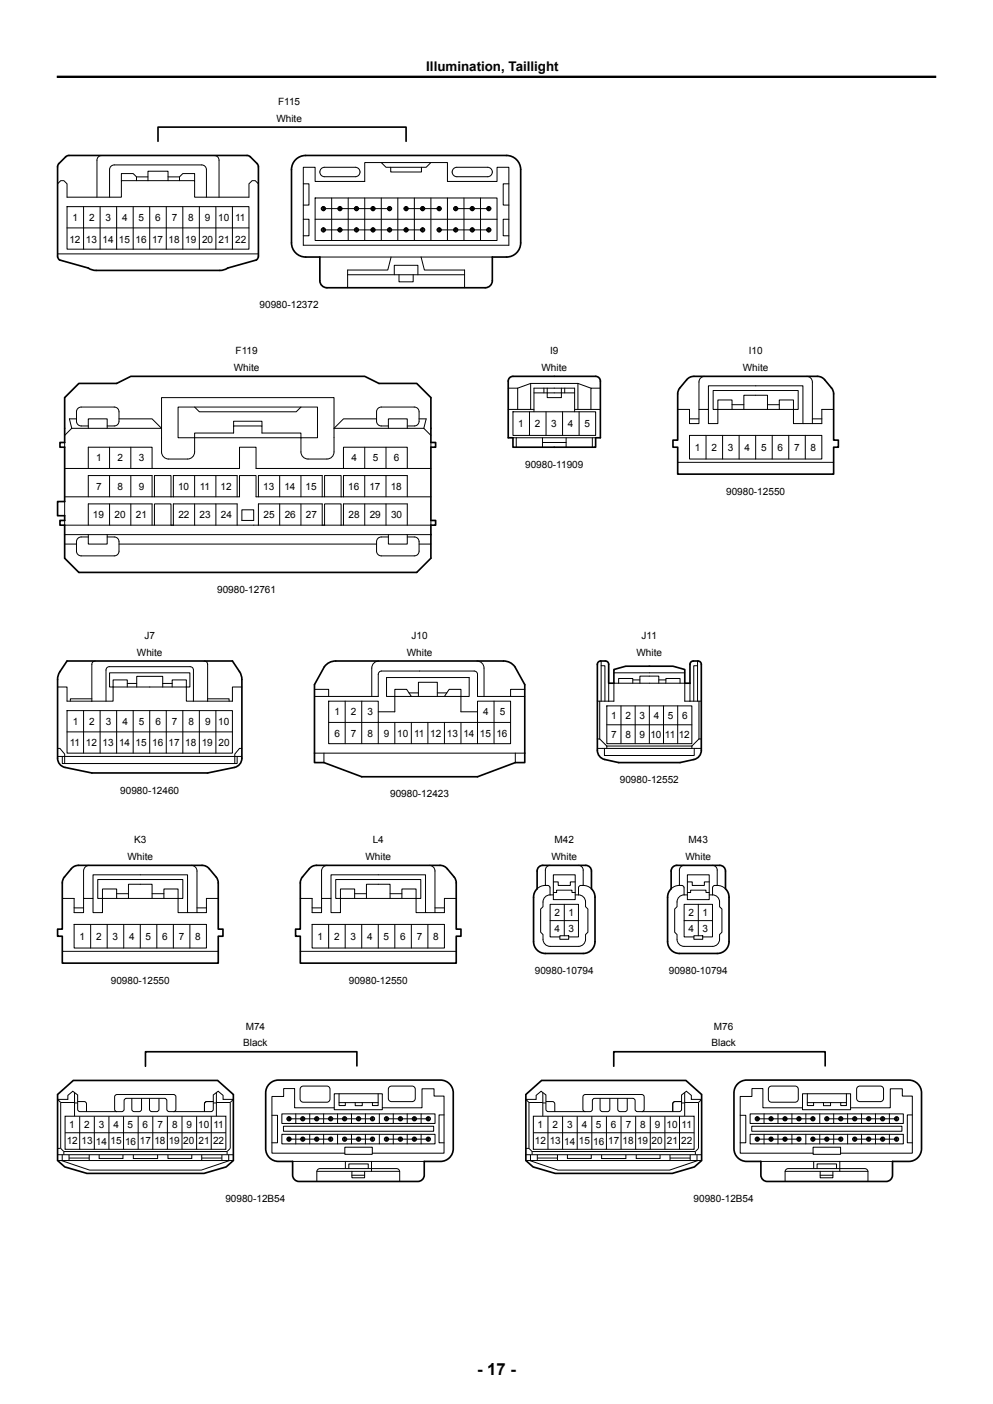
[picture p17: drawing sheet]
<svg xmlns="http://www.w3.org/2000/svg" width="210mm" height="297mm" viewBox="0 0 210 297" stroke-linecap="round" stroke-linejoin="round" font-family="sans-serif">
<defs><g id="words">
<text font-size="3.5" x="100.9" y="290.9">- 17 -</text>
<text font-size="2.8" x="90.1" y="15.1">Illumination, Taillight</text>
<g font-size="2.1">
<text x="58.8" y="22.2">F115</text>
<text x="58.4" y="25.7">White</text>
<text x="15.3" y="46.8">1</text>
<text x="18.8" y="46.8">2</text>
<text x="22.3" y="46.8">3</text>
<text x="25.8" y="46.8">4</text>
<text x="29.3" y="46.8">5</text>
<text x="32.8" y="46.8">6</text>
<text x="36.3" y="46.8">7</text>
<text x="39.8" y="46.8">8</text>
<text x="43.3" y="46.8">9</text>
<text x="46.2" y="46.8">10</text>
<text x="49.7" y="46.8">11</text>
<text x="14.7" y="51.3">12</text>
<text x="18.2" y="51.3">13</text>
<text x="21.7" y="51.3">14</text>
<text x="25.2" y="51.3">15</text>
<text x="28.7" y="51.3">16</text>
<text x="32.2" y="51.3">17</text>
<text x="35.7" y="51.3">18</text>
<text x="39.2" y="51.3">19</text>
<text x="42.7" y="51.3">20</text>
<text x="46.2" y="51.3">21</text>
<text x="49.7" y="51.3">22</text>
<text x="54.9" y="65.2">90980-12372</text>
<text x="49.8" y="74.9">F119</text>
<text x="116.3" y="74.9">I9</text>
<text x="158.3" y="74.9">I10</text>
<text x="49.4" y="78.5">White</text>
<text x="114.5" y="78.5">White</text>
<text x="157.1" y="78.5">White</text>
<text x="109.6" y="90.4">1</text>
<text x="113.1" y="90.4">2</text>
<text x="116.6" y="90.4">3</text>
<text x="120.1" y="90.4">4</text>
<text x="123.6" y="90.4">5</text>
<text x="147" y="95.4">1</text>
<text x="150.5" y="95.4">2</text>
<text x="154" y="95.4">3</text>
<text x="157.4" y="95.4">4</text>
<text x="160.9" y="95.4">5</text>
<text x="164.4" y="95.4">6</text>
<text x="167.9" y="95.4">7</text>
<text x="171.4" y="95.4">8</text>
<text x="20.4" y="97.6">1</text>
<text x="24.8" y="97.6">2</text>
<text x="29.3" y="97.6">3</text>
<text x="74.3" y="97.6">4</text>
<text x="78.8" y="97.6">5</text>
<text x="83.3" y="97.6">6</text>
<text x="111.1" y="99">90980-11909</text>
<text x="20.4" y="103.6">7</text>
<text x="24.8" y="103.6">8</text>
<text x="29.3" y="103.6">9</text>
<text x="37.7" y="103.6">10</text>
<text x="42.2" y="103.6">11</text>
<text x="46.6" y="103.6">12</text>
<text x="55.6" y="103.6">13</text>
<text x="60.1" y="103.6">14</text>
<text x="64.6" y="103.6">15</text>
<text x="73.6" y="103.6">16</text>
<text x="78.1" y="103.6">17</text>
<text x="82.6" y="103.6">18</text>
<text x="153.6" y="104.7">90980-12550</text>
<text x="19.7" y="109.6">19</text>
<text x="24.2" y="109.6">20</text>
<text x="28.7" y="109.6">21</text>
<text x="37.7" y="109.6">22</text>
<text x="42.2" y="109.6">23</text>
<text x="46.7" y="109.6">24</text>
<text x="55.7" y="109.6">25</text>
<text x="60.2" y="109.6">26</text>
<text x="64.7" y="109.6">27</text>
<text x="73.7" y="109.6">28</text>
<text x="78.2" y="109.6">29</text>
<text x="82.7" y="109.6">30</text>
<text x="45.9" y="125.5">90980-12761</text>
<text x="30.5" y="135.1">J7</text>
<text x="87" y="135.1">J10</text>
<text x="135.7" y="135.1">J11</text>
<text x="29" y="138.7">White</text>
<text x="86" y="138.7">White</text>
<text x="134.6" y="138.7">White</text>
<text x="15.4" y="153.4">1</text>
<text x="18.9" y="153.4">2</text>
<text x="22.4" y="153.4">3</text>
<text x="25.9" y="153.4">4</text>
<text x="29.4" y="153.4">5</text>
<text x="32.9" y="153.4">6</text>
<text x="36.4" y="153.4">7</text>
<text x="39.9" y="153.4">8</text>
<text x="43.4" y="153.4">9</text>
<text x="46.2" y="153.4">10</text>
<text x="70.7" y="151.3">1</text>
<text x="70.7" y="155.8">6</text>
<text x="74.2" y="151.3">2</text>
<text x="74.2" y="155.8">7</text>
<text x="77.7" y="151.3">3</text>
<text x="77.7" y="155.8">8</text>
<text x="81.2" y="155.8">9</text>
<text x="84" y="155.8">10</text>
<text x="87.6" y="155.8">11</text>
<text x="91" y="155.8">12</text>
<text x="94.5" y="155.8">13</text>
<text x="98" y="155.8">14</text>
<text x="101.5" y="155.8">15</text>
<text x="102.2" y="151.3">4</text>
<text x="105" y="155.8">16</text>
<text x="105.7" y="151.3">5</text>
<text x="129.2" y="152.1">1</text>
<text x="132.2" y="152.1">2</text>
<text x="135.2" y="152.1">3</text>
<text x="138.2" y="152.1">4</text>
<text x="141.2" y="152.1">5</text>
<text x="144.2" y="152.1">6</text>
<text x="14.8" y="157.9">11</text>
<text x="18.2" y="157.9">12</text>
<text x="21.7" y="157.9">13</text>
<text x="25.2" y="157.9">14</text>
<text x="28.7" y="157.9">15</text>
<text x="32.2" y="157.9">16</text>
<text x="35.7" y="157.9">17</text>
<text x="39.2" y="157.9">18</text>
<text x="42.7" y="157.9">19</text>
<text x="46.2" y="157.9">20</text>
<text x="129.2" y="156.1">7</text>
<text x="132.2" y="156.1">8</text>
<text x="135.2" y="156.1">9</text>
<text x="137.5" y="156.1">10</text>
<text x="140.6" y="156.1">11</text>
<text x="143.5" y="156.1">12</text>
<text x="25.4" y="167.9">90980-12460</text>
<text x="131.1" y="165.7">90980-12552</text>
<text x="82.5" y="168.7">90980-12423</text>
<text x="28.4" y="178.4">K3</text>
<text x="78.8" y="178.4">L4</text>
<text x="117.3" y="178.4">M42</text>
<text x="145.6" y="178.4">M43</text>
<text x="27" y="181.9">White</text>
<text x="77.3" y="181.9">White</text>
<text x="116.6" y="181.9">White</text>
<text x="145" y="181.9">White</text>
<text x="117.2" y="193.7">2</text>
<text x="117.2" y="197.2">4</text>
<text x="120.2" y="193.7">1</text>
<text x="120.2" y="197.2">3</text>
<text x="145.6" y="193.7">2</text>
<text x="145.6" y="197.2">4</text>
<text x="148.6" y="193.7">1</text>
<text x="148.6" y="197.2">3</text>
<text x="16.8" y="198.8">1</text>
<text x="20.3" y="198.8">2</text>
<text x="23.8" y="198.8">3</text>
<text x="27.3" y="198.8">4</text>
<text x="30.8" y="198.8">5</text>
<text x="34.3" y="198.8">6</text>
<text x="37.8" y="198.8">7</text>
<text x="41.3" y="198.8">8</text>
<text x="67.1" y="198.8">1</text>
<text x="70.6" y="198.8">2</text>
<text x="74.1" y="198.8">3</text>
<text x="77.6" y="198.8">4</text>
<text x="81.1" y="198.8">5</text>
<text x="84.6" y="198.8">6</text>
<text x="88.1" y="198.8">7</text>
<text x="91.6" y="198.8">8</text>
<text x="23.4" y="208.1">90980-12550</text>
<text x="73.8" y="208.1">90980-12550</text>
<text x="113.1" y="206.1">90980-10794</text>
<text x="141.4" y="206.1">90980-10794</text>
<text x="51.4" y="221.3">Black</text>
<text x="52" y="217.8">M74</text>
<text x="150.5" y="221.3">Black</text>
<text x="151" y="217.8">M76</text>
<text x="14.6" y="238.7">1</text>
<text x="17.8" y="238.6">2</text>
<text x="20.9" y="238.7">3</text>
<text x="24" y="238.6">4</text>
<text x="27" y="238.6">5</text>
<text x="30.1" y="238.6">6</text>
<text x="33.3" y="238.7">7</text>
<text x="36.4" y="238.6">8</text>
<text x="39.4" y="238.6">9</text>
<text x="41.9" y="238.7">10</text>
<text x="45.1" y="238.6">11</text>
<text x="113.7" y="238.7">1</text>
<text x="116.8" y="238.6">2</text>
<text x="119.9" y="238.7">3</text>
<text x="123" y="238.6">4</text>
<text x="126" y="238.6">5</text>
<text x="129.2" y="238.6">6</text>
<text x="132.3" y="238.7">7</text>
<text x="135.4" y="238.6">8</text>
<text x="138.5" y="238.6">9</text>
<text x="141" y="238.7">10</text>
<text x="144.2" y="238.6">11</text>
<text x="14.1" y="242.1">12</text>
<text x="17.2" y="242">13</text>
<text x="20.3" y="242.1">14</text>
<text x="23.4" y="242.1">15</text>
<text x="26.4" y="242.1">16</text>
<text x="29.6" y="242.1">17</text>
<text x="32.6" y="242.1">18</text>
<text x="35.7" y="242.1">19</text>
<text x="38.7" y="242.1">20</text>
<text x="42" y="242.1">21</text>
<text x="45.1" y="242">22</text>
<text x="113.1" y="242.1">12</text>
<text x="116.3" y="242">13</text>
<text x="119.3" y="242.1">14</text>
<text x="122.4" y="242.1">15</text>
<text x="125.5" y="242.1">16</text>
<text x="128.6" y="242.1">17</text>
<text x="131.7" y="242.1">18</text>
<text x="134.7" y="242.1">19</text>
<text x="137.8" y="242.1">20</text>
<text x="141" y="242.1">21</text>
<text x="144.1" y="242">22</text>
<text x="47.7" y="254.3">90980-12B54</text>
<text x="146.7" y="254.3">90980-12B54</text>
</g>
</g></defs>
<g fill="none" stroke="#000" stroke-width=".21">
<path d="M12.2 38.9l.6-.7h.7l.7 .7v2.8h11.5v-3.5h15.5v3.5h11.5v-2.8l.6-.7h.7l.6 .7M21.5 32.9a1 1 0 0 0-1 1v7.8M28.9 38.2v-.8l-.7-.7h-2.5v1.5M28.9 37.4h2.4M31.3 38.2v-2h4.2v2M35.5 37.4h2.5M38 38.2v-.8l.7-.7h2.5v1.5M45.3 32.9a1 1 0 0 1 1 1v7.8M64.1 35.4h2.5v3h10.5v-4h17.5v4h10.5v-3h2.5v16.5h-43.5zM64.1 38.9h1.2v4.5h-1.2M67.9 35.7l.7-.3h6.5a1 1 0 0 1 1 1 1 1 0 0 1-1 1h-6.5a1 1 0 0 1-.9-.6 1 1 0 0 1 .2-1.1zM80.6 34.4l1 1h8.5l1-1"/>
<path d="M82.6 35.4v1h6.5v-1M95.9 35.7l.7-.3h6.5a1 1 0 0 1 1 1 1 1 0 0 1-1 1h-6.5a1 1 0 0 1-.9-.6 1 1 0 0 1 .2-1.1zM107.6 38.9h-1.2v4.5h1.2M12.2 53.7h42.4M14.2 43.7h38.5v9h-38.5zM14.2 48.2h38.5M17.7 43.7v9M21.2 43.7v9M23.2 41.7v-5.8a1 1 0 0 1 1-1h18.5a1 1 0 0 1 1 1v5.8M24.7 43.7v9M28.2 43.7v9M31.7 43.7v9"/>
<path d="M35.2 43.7v9M38.7 43.7v9M42.2 43.7v9M45.7 43.7v9M49.2 43.7v9M64.1 46.4h1.2v3.5h-1.2M66.6 41.9h38.5v9h-38.5zM66.6 46.4h38.5M67.6 54.4h36.5M68.3 44.4v-.6h.2v.6M68.3 48.9v-.6h.2v.6M68.4 44.1h14"/>
<path d="M68.4 48.6h21M70.1 41.9v9M71.8 44.4v-.6h.2v.6M71.8 48.9v-.6h.2v.6M73.5 58.1h24.7M73.6 41.9v9M75.3 44.4v-.6h.2v.6M75.3 48.9v-.6h.2v.6M77.1 41.9v9M78.8 44.4v-.6h.2v.6M78.8 48.9v-.6h.2v.6M80.6 41.9v9"/>
<path d="M82.3 44.4v-.6h.2v.6M82.3 48.9v-.6h.2v.6M82.7 54.4l-.7 2.7h-8.5v3.8M83.4 58.1v-2h5v2M84.1 41.9v9M84.4 58.1v1.5h3v-1.5M85.8 44.4v-.6h.2v.6M85.8 48.9v-.6h.2v.6M85.9 44.1h7M87.6 41.9v9M89.1 54.4l.7 2.7h8.4v3.8M89.3 44.4v-.6h.2v.6"/>
<path d="M89.3 48.9v-.6h.2v.6M91.1 41.9v9M92.8 44.4v-.6h.2v.6M92.8 48.9v-.6h.2v.6M92.9 48.6h10.5M94.6 41.9v9M96.3 44.4v-.6h.2v.6M96.3 48.9v-.6h.2v.6M96.4 44.1h7M98.1 41.9v9M99.8 44.4v-.6h.2v.6M99.8 48.9v-.6h.2v.6"/>
<path d="M100.3 48.6a.45 .45 0 0 1-.6 .4 .45 .45 0 0 1-.2-.7 .45 .45 0 0 1 .8 .1v.2M100.3 44.1a.45 .45 0 0 0-.6-.4 .45 .45 0 0 0-.2 .7 .45 .45 0 0 0 .8 0v-.3M101.6 41.9v9M103.3 44.4v-.6h.2v.6M103.3 48.9v-.6h.2v.6M107.6 46.4h-1.2v3.5h1.2M149 79.6a1.2 1.2 0 0 0-1.2 1.2M170.6 79.6a1.2 1.2 0 0 1 1.2 1.2v8.8M13.7 99.1h18.5M13.7 93.6v1M15.2 90.6l-1.5 1.5M16.2 88.6h-1.5l.5 2"/>
<path d="M18.7 90.1h-1.5a1 1 0 0 1-1-1v-2a1 1 0 0 1 1-1h7a1 1 0 0 1 1 1v2a1 1 0 0 1-1 1h-1.5M18.7 99.1v-4.5h13.5v4.5h18.5v-4.5h3.4v4.5h37M18.7 90.6v-2h4v2M23.2 94.6v4.5M25.2 88.6h7l2 2h-19M27.7 94.6v4.5M41.2 92.6v3a1.5 1.5 0 0 1-1.5 1.5h-4a1.5 1.5 0 0 1-1.5-1.5v-11.5h36.4v11.5a1.5 1.5 0 0 1-1.5 1.5h-4a1.5 1.5 0 0 1-1.5-1.5v-3M41.2 86.1l1 1h20.4l1-1M41.2 92.6h-3.5v-6.5h29.4v6.5h-3.5M41.2 92.6v-1h8.2v-1.5h6v1.5h8.2v1M41.2 92.6h22.4M49.4 90.1v-1h6v1"/>
<path d="M72.6 99.1v-4.5h13.5v4.5M77.1 94.6v4.5M79.6 88.6h-7l-2 2h19M81.6 94.6v4.5M82.1 90.6v-2h4v2M82.1 90.1h-1.5a1 1 0 0 1-1-1v-2a1 1 0 0 1 1-1h7a1 1 0 0 1 1 1v2a1 1 0 0 1-1 1h-1.5M88.6 88.6h1.5l-.5 2M89.6 90.6l1.5 1.5M91.1 93.6v1M107.5 82.1h2v4.5M107.5 86.6h5.4M108.5 87.1h17.5v5h-17.5z"/>
<path d="M108.5 92.6h17.5M109.2 92.6v2M112 87.1v5M112.2 81.1v5.5M112.2 81.1h10M112.2 81.1l-2.7 1M112.9 87.1v-5h8.6v5M112.9 83.1h8.6M114.7 93.6h5M114.7 92.6v2M115 82.1v1M115.5 87.1v5"/>
<path d="M115.7 82.1v2h3v-2M119 87.1v5M119.4 82.1v1M119.7 92.6v2M121.5 86.6h5.5M122.2 81.1v5.5M122.2 81.1l2.8 1M122.5 87.1v5M125.3 92.6v2M127 82.1h-2v4.5M143.3 97.8h33M145.8 92.1h28v5h-28z"/>
<path d="M145.8 88.6h2M147.8 80.8v5.8M149.3 92.1v5M149.8 86.6v-5h20v8M151.8 86.6h-1v-4h18v4h-1M151.8 86.6v-2h3v2M151.8 86.6h16M151.8 86.6v3h-2v-3h-2v3h-2v-3h-2.5M152.8 92.1v5M154.8 85.6h2.5M156.3 92.1v5M157.3 86.6v-3h5v3"/>
<path d="M159.8 92.1v5M162.3 85.6h2.5M163.3 92.1v5M164.8 86.6v-2h3v2M166.8 92.1v5M167.8 86.6v3h6v-3h2.5M170.3 92.1v5M171.8 88.6h2M13.7 105.1h37v-4.5h3.4v4.5h37M13.7 110.1v1h77.4v-1M13.7 113.1h77.4M13.7 115.1h2.5"/>
<path d="M13.7 106.1v3M18.7 113.6h-1.5a1 1 0 0 0-1 1v2a1 1 0 0 0 1 1h7a1 1 0 0 0 1-1v-2a1 1 0 0 0-1-1h-1.5M18.7 113.1v2h4v-2M18.7 105.1v-4.5h13.5v4.5M18.7 111.1v-4.5h13.5v4.5M23.2 100.6v4.5M23.2 106.6v4.5M25.2 115.1h54.4M27.7 100.6v4.5M27.7 106.6v4.5M32.7 105.1v-4.5h3.5v4.5M32.7 111.1v-4.5h3.5v4.5"/>
<path d="M36.7 105.1v-4.5h13.5v4.5M36.7 111.1v-4.5h13.5v4.5M41.2 100.6v4.5M41.2 106.6v4.5M45.7 100.6v4.5M45.7 106.6v4.5M51.2 107.8h2.5v2.3h-2.5zM54.6 105.1v-4.5h13.5v4.5M54.6 111.1v-4.5h13.5v4.5M59.1 100.6v4.5M59.1 106.6v4.5M63.6 100.6v4.5"/>
<path d="M63.6 106.6v4.5M68.6 105.1v-4.5h3.5v4.5M68.6 111.1v-4.5h3.5v4.5M72.6 105.1v-4.5h13.5v4.5M72.6 111.1v-4.5h13.5v4.5M77.1 100.6v4.5M77.1 106.6v4.5M81.6 100.6v4.5M81.6 106.6v4.5M82.1 113.1v2h4v-2M82.1 113.6h-1.5a1 1 0 0 0-1 1v2a1 1 0 0 0 1 1h7a1 1 0 0 0 1-1v-2a1 1 0 0 0-1-1h-1.5M88.6 115.1h2.5"/>
<path d="M20.1 139.8a.7 .7 0 0 0-.7 .7v7.8M43.2 139.8a.7 .7 0 0 1 .7 .7v7.8M80.1 139.8a1.5 1.5 0 0 0-1.5 1.5v6M100.9 139.8a1.5 1.5 0 0 1 1.5 1.5v6M127.1 139.8v8.5M147.5 139.8v8.5M12.2 145.3h2v3h5.2M12.2 158.3h.5l1 1.2v2M14.2 150.3h35v9h-35zM14.2 154.8h35M17.7 150.3v9M19.4 147.8h-4.5v.5"/>
<path d="M21.2 150.3v9M22.4 148.3v-6.6a.7 .7 0 0 1 .7-.7h17.1a.7 .7 0 0 1 .7 .7v6.6M23.9 145.3v-1.5h3v1.5M23.9 145.3h-.7v-3h17v3h-.8M23.9 145.3v3h-4.5M23.9 145.3h15.5M24.7 150.3v9M26.9 144.6h2M28.2 150.3v9M28.9 145.3v-2.2h5.5v2.2M31.7 150.3v9M34.4 144.6h2"/>
<path d="M35.2 150.3v9M36.4 145.3v-1.5h3v1.5M38.7 150.3v9M39.4 145.3v3h4.5M42.2 150.3v9M43.9 147.8h4.6v.5M45.7 150.3v9M51.2 145.3h-2v3h-5.3M51.2 158.3h-.5l-1 1.2v2M66.5 147.3h13.5v-4.7a.7 .7 0 0 1 .7-.7h19.6a.7 .7 0 0 1 .7 .7v4.7h10M66.5 145.8h3v1.5M66.5 159.3h44.5"/>
<path d="M68.5 159.3v2M69.5 148.3h10.5v4.5h21v-4.5h7v9h-38.5zM69.5 152.8h10.5v4.5M73 148.3v9M76.5 148.3v9M80 150.6h3.5v-3.3h-1.8v-4h17.5v4h-1.7v3.3h3.5M83.5 152.8v4.5M86.5 146.6h2M87 147.3l-1-1.5h-2.5v1.5h14v-1.5h-2.5l-1 1.5M87 152.8v4.5M88.5 147.3v-3h4v3M90.5 152.8v4.5"/>
<path d="M92.5 146.6h2M94 152.8v4.5M97.5 152.8v4.5M104.5 148.3v9M108 152.8h-7v4.5M109 159.3v2M111 145.8h-3v1.5M126.3 148.3h3.5v-3.8h15v3.8h3.5M126.3 158.3h22M126.3 156.3h.5M126.8 156.3l1.5 1.5M126.8 148.3v8"/>
<path d="M127.1 140.8h.8v7.5M127.8 158.3v1.5h19v-1.5M128.3 149.3h18v8h-18zM128.3 153.3h18M128.3 157.8h18M128.3 157.8v.5M128.7 144.5v3.8M129.8 142.3h15M130.8 144.5v-1h3v1M131.3 149.3v8M133.8 143.8h1.5M134.3 149.3v8"/>
<path d="M135.3 144.5v-1.5h4v1.5M137.3 149.3v8M139.3 143.8h1.5M140.3 149.3v8M140.8 144.5v-1h3v1M143.3 149.3v8M145.9 144.5v3.8M146.3 157.8v.5M147.5 140.8h-.8v7.5M147.8 148.3v8M147.8 156.3h.5M147.8 156.3l-1.5 1.5"/>
<path d="M12.2 160h39M13.2 160v1.5h37v-1.5M15.7 195.5h28v5h-28zM15.7 192.1h2M18.9 183.1a1.2 1.2 0 0 0-1.2 1.2v5.8M19.2 195.5v5M19.7 190.1v-5h20v8M21.7 190.1h-1v-4h18v4h-1M21.7 190.1v-2h3v2M21.7 190.1h16M21.7 190.1v3h-2v-3h-2v3h-2v-3h-2.5M22.7 195.5v5"/>
<path d="M24.7 189.1h2.5M26.2 195.5v5M27.2 190.1v-3h5v3M29.7 195.5v5M32.2 189.1h2.5M33.2 195.5v5M34.7 190.1v-2h3v2M36.7 195.5v5M37.7 190.1v3h6v-3h2.5M40.2 195.5v5M40.5 183.1a1.2 1.2 0 0 1 1.2 1.2v8.8M41.7 192.1h2"/>
<path d="M66 195.5h28v5h-28zM66 192.1h2M69.2 183.1a1.2 1.2 0 0 0-1.2 1.2v5.8M69.5 195.5v5M70 190.1v-5h20v8M72 190.1h-1v-4h18v4h-1M72 190.1v-2h3v2M72 190.1h16M72 190.1v3h-2v-3h-2v3h-2v-3h-2.5M73 195.5v5M75 189.1h2.5M76.5 195.5v5"/>
<path d="M77.5 190.1v-3h5v3M80 195.5v5M82.5 189.1h2.5M83.5 195.5v5M85 190.1v-2h3v2M87 195.5v5M88 190.1v3h6v-3h2.5M90.5 195.5v5M90.8 183.1a1.2 1.2 0 0 1 1.2 1.2v8.8M92 192.1h2M115.3 187.3l-1.1 .3-.6 .4M116.3 183.1a1 1 0 0 0-1 1v3.2h.5l.5 .3v1.7"/>
<path d="M116.3 189.3h.7M116.3 194.7h6M117 185.1h4.6v5.2h-4.6zM117 188.8h.7v-.5h3.3v.5h.6M117 186.6h1.1v.7h2.5v-.7h1M118.4 198.2h-2.1v-6.9h6v6.9h-2M118.4 197.9h1.9v.8h-1.9zM119.3 191.3v6.6M121.6 189.3h.7M122.3 189.3a1.5 1.5 0 0 1 1.5 1.5v1l.5 .5v4.9l-.5 .5a1.96 1.96 0 0 1-1 2.4l-6.5 .1a1.5 1.5 0 0 1-1.5-1.5v-1l-.5-.5v-4.9l.5-.5a1.96 1.96 0 0 1 1.1-2.4l.4-.1M122.3 183.1a1 1 0 0 1 1 1v3.2h-.5l-.4 .3-.1 1.7M123.3 187.3l1.2 .3 .6 .4"/>
<path d="M143.7 187.3l-1.1 .3-.7 .4M144.7 183.1a1 1 0 0 0-1 1v3.2h.5l.4 .3 .1 1.7M144.7 194.7h6M145.4 185.1h4.6v5.2h-4.6zM145.4 188.8h.7v-.5h3.2v.5h.7M145.4 186.6h1v.7h2.6v-.7h1M146.7 198.2h-2v-6.9h6v6.9h-2.1M146.7 197.9h1.9v.8h-1.9zM147.7 191.3v6.6M150 189.3h.7M150.7 189.3a1.5 1.5 0 0 1 1.5 1.5v1l.5 .5v4.9l-.5 .5a1.96 1.96 0 0 1-1 2.4l-6.5 .1a1.5 1.5 0 0 1-1.5-1.5v-1l-.5-.5v-4.9l.5-.5a1.96 1.96 0 0 1 1-2.4l1.2-.1M150.7 183.1a1 1 0 0 1 1 1v3.2h-.5"/>
<path d="M151.2 187.3l-.4 .3-.1 .2v1.5M151.7 187.3l1.1 .3 .6 .4M13.2 201.2h33M63.5 201.2h33M12.8 233.2l-.6-.6h2.2v-.9l1-.9 1 .8v3.1l.3 .4 .2 .1 9.1-.1 .2-.4 .1-2.1 .4-.3 8.3 .1 .3 .4 .1 2.1 .4 .3h8.8l.4-.3 .1-.2v-3.1l1-.8 1.1 .9v.9h2.2l-.7 .6M12.8 233.2h3M12.8 233.2v9.7M13.8 236.1h34v7h-34zM13.8 239.6h34M15.8 231.1v5M15.8 233.3h.6M16.4 233h1.4l.4 .3 .1 1.9"/>
<path d="M16.9 236.1v7M19.9 236.1v7M23 236.1v7M24.7 235.2l-.2-.1-.3-.4v-2.7l.1-.2 .4-.3 12.3 .1 .2 .4v2.7l-.1 .2-.4 .3M26.1 236.1v7M27.9 232.3v2.4l.2 .4 .3 .1h1l.5-.3v-2.6M29.2 236.1v7M31.6 232.3v2.4l.3 .4 .2 .1h1l.5-.3v-2.6M32.3 236.1v7M35.4 236.1v7M38.5 236.1v7M41.6 236.1v7"/>
<path d="M44.7 236.1v7M45.1 233h-1.4l-.4 .3-.1 1.9M45.1 233.3h.7M45.8 233.2h2.9M45.8 231.1v5M48.7 233.2v9.7l-.7 .7M57.5 235.9h1.2v5.8h-1.2M59.6 235.6h32.4v2.1h-32.4zM59.6 240h32.4v2h-32.4zM59.9 238.2h31.8v1.1h-31.8zM61 237v-.7h.2v.7M61.1 236.7h17.7"/>
<path d="M62.6 235.6v2.1M62.6 240v2M63.7 229.9l.4-.2h5a.67 .67 0 0 1 .7 .7v2.1a.67 .67 0 0 1-.7 .7h-5a.67 .67 0 0 1-.6-.7v-2.1zM63.9 237v-.7h.2v.7M65.5 235.6v2.1M65.5 240v2M66.9 237v-.7h.2v.7M68.4 235.6v2.1M68.4 240v2M69.8 237v-.7h.2v.7M70.7 231.4h10.2v3.3h-10.2zM70.7 234.3h-8.4v-4h-2.3v1.6h-2.5v12h15.4"/>
<path d="M71.4 235.6v2.1M71.4 240v2M71.7 231.4v2.5h1.3v-.7M71.7 233.2h8.3M72.8 237v-.7h.2v.7M74.3 235.6v2.1M74.3 240v2M75.1 233.2v.7h1.5v-.7M75.7 237v-.7h.2v.7M77.3 235.6v2.1M77.3 240v2M78.7 237v-.7h.2v.7"/>
<path d="M80 231.4v2.5h-1.2v-.7M80.2 235.6v2.1M80.2 240v2M80.9 234.3h8.3v-4h2.6v1.6h2.1v12h-15.2M81.6 237v-.7h.2v.7M81.7 236.7h8.9M82.3 229.9l.5-.2h4.3a.67 .67 0 0 1 .7 .7v2a.68 .68 0 0 1-.7 .6h-4.3a.67 .67 0 0 1-.7-.6v-2zM83.2 235.6v2.1M83.2 240v2M84.6 237v-.7h.2v.7M86.1 235.6v2.1M86.1 240v2"/>
<path d="M87.5 237v-.7h.2v.7M89.1 235.6v2.1M89.1 240v2M90.5 237v-.7h.2v.7M93.9 235.8h-1.1v5.9h1.1M111.9 233.2l-.7-.6h2.2v-.9l1-.9 1.1 .8v3.1l.2 .4 .3 .1 9-.1 .3-.4v-2.1l.5-.3 8.3 .1 .2 .4 .1 2.1 .4 .3h8.8l.5-.3v-.2v-3.1l1.1-.8 1 .9v.9h2.2l-.7 .6M111.9 233.2h2.9M111.9 233.2v9.7M112.8 236.1h34v7h-34zM112.8 239.6h34M114.8 233.3h.7M114.8 231.1v5"/>
<path d="M115.5 233h1.3l.5 .3v1.9M115.9 236.1v7M119 236.1v7M122.1 236.1v7M123.8 235.2l-.3-.1-.2-.4v-2.7v-.2l.5-.3 12.2 .1 .2 .4v2.7v.2l-.5 .3M125.2 236.1v7M126.9 232.3v2.4l.3 .4 .2 .1h1.1l.4-.3 .1-2.6M128.2 236.1v7M130.6 232.3v2.4l.3 .4 .2 .1h1.1l.4-.3 .1-2.6M131.3 236.1v7M134.4 236.1v7M137.5 236.1v7"/>
<path d="M140.6 236.1v7M143.7 236.1v7M144.1 233h-1.3l-.5 .3v1.9M144.1 233.3h.7M144.2 233h-1.4l-.5 .3v1.9M144.8 231.1v5M144.8 233.2h2.9M147.7 233.2v9.7l-.6 .7M156.5 235.9h1.2v5.8h-1.2M158.6 235.6h32.4v2.1h-32.4zM158.6 240h32.4v2h-32.4zM159 238.2h31.7v1.1h-31.7z"/>
<path d="M160 237v-.7h.3v.7M160.1 236.7h11.8M161.6 235.6v2.1M161.6 240v2M162.7 229.9l.5-.2h4.9a.67 .67 0 0 1 .7 .7v2.1a.67 .67 0 0 1-.7 .7h-4.9a.67 .67 0 0 1-.7-.7v-2.1zM162.9 237v-.7h.3v.7M164.5 235.6v2.1M164.5 240v2M165.9 237v-.7h.2v.7M167.5 235.6v2.1M167.5 240v2M168.8 237v-.7h.3v.7"/>
<path d="M169.7 231.4h10.2v3.3h-10.2zM169.7 234.3h-8.4v-4h-2.3v1.6h-2.5v12h15.5M170.4 235.6v2.1M170.4 240v2M170.7 231.4v2.5h1.4v-.7M170.7 233.2h8.3M171.8 237v-.7h.2v.7M173.4 235.6v2.1M173.4 240v2M174.2 233.2v.7h1.4v-.7M174.7 237v-.7h.3v.7M174.9 236.7h14.7"/>
<path d="M176.3 235.6v2.1M176.3 240v2M177.7 237v-.7h.2v.7M179 231.4v2.5h-1.2v-.7M179.3 235.6v2.1M179.3 240v2M179.9 234.3h8.4v-4h2.5v1.6h2.1v12h-15.1M180.6 237v-.7h.3v.7M181.4 229.9l.4-.2h4.4a.67 .67 0 0 1 .7 .7v2a.68 .68 0 0 1-.7 .6h-4.4a.67 .67 0 0 1-.6-.6v-2zM182.2 235.6v2.1M182.2 240v2M183.6 237v-.7h.2v.7"/>
<path d="M185.1 235.6v2.1M185.1 240v2M186.5 237v-.7h.3v.7M188.1 235.6v2.1M188.1 240v2M189.5 237v-.7h.2v.7M192.9 235.8h-1v5.9h1M12.2 244.3h37.2M12.2 245.5h37.2M12.2 242.9h.6M12.8 242.9l.7 .7M13 245.5l5.9 2h23.7l6-2"/>
<path d="M13.2 244.3v1.2M13.5 243.6h34.5M13.5 243.6v.7M14.6 244.3v1.2M14.6 245h4.3M18.9 244.3v1.2M21 244.3v.8h5v-.8M28.2 244.3v.8h5.1v-.8M35.5 244.3v.8h5.1v-.8M42.7 245h4.2M42.7 244.3v1.2M46.9 244.3v1.2"/>
<path d="M48 243.6v.7M48.4 244.3v1.2M61 241.3v-.7h.2v.7M61.1 241h8.8M61.9 245.7h27.8M63.9 241.3v-.7h.2v.7M66.9 241.3v-.7h.2v.7M67 249.9v-2a.68 .68 0 0 1 .7-.7h16.2a.68 .68 0 0 1 .6 .7v2M67 247.8h17.5M69.8 241.3v-.7h.2v.7M72.8 241.3v-.7h.2v.7M72.9 241h5.9"/>
<path d="M72.9 242.7h5.8v1.5h-5.8zM73 245.7v1.5M73.8 247.2v-1h4.1v1M74.4 247.8v1.3h2.7v-1.3M74.4 248.6h2.7M75.7 241.3v-.7h.2v.7M78.6 245.7v2.1M78.7 241.3v-.7h.2v.7M81.6 241.3v-.7h.2v.7M81.7 241h8.9M84.6 241.3v-.7h.2v.7M87.5 241.3v-.7h.2v.7"/>
<path d="M90.5 241.3v-.7h.2v.7M111.2 244.3h37.2M111.2 245.5h37.2M111.2 242.9h.7M111.9 242.9l.6 .7M112 245.5l6 2h23.6l6-2M112.2 244.3v1.2M112.5 243.6h34.6M112.5 243.6v.7M113.6 245h4.3M113.6 244.3v1.2M117.9 244.3v1.2"/>
<path d="M120 244.3v.8h5v-.8M127.2 244.3v.8h5.2v-.8M134.6 244.3v.8h5v-.8M141.7 245h4.3M141.7 244.3v1.2M146 244.3v1.2M147.1 243.6v.7M147.4 244.3v1.2M160 241.3v-.7h.3v.7M160.1 241h8.9M160.9 245.7h27.9M162.9 241.3v-.7h.3v.7"/>
<path d="M165.9 241.3v-.7h.2v.7M166 249.9v-2a.68 .68 0 0 1 .7-.7h16.2a.68 .68 0 0 1 .7 .7v2M166 247.8h17.6M168.8 241.3v-.7h.3v.7M171.8 241.3v-.7h.2v.7M171.9 241h5.9M172 242.7h5.8v1.5h-5.8zM172.1 245.7v1.5M172.8 247.2v-1h4.1v1M173.5 247.8v1.3h2.6v-1.3M173.5 248.6h2.6M174.7 241.3v-.7h.3v.7"/>
<path d="M177.6 245.7v2.1M177.7 241.3v-.7h.2v.7M180.6 241.3v-.7h.3v.7M180.8 241h8.8M183.6 241.3v-.7h.2v.7M186.5 241.3v-.7h.3v.7M189.5 241.3v-.7h.2v.7"/>
<circle cx="68.4" cy="48.6" r=".45"/>
<circle cx="68.4" cy="48.6" r=".34"/>
<circle cx="68.4" cy="44.1" r=".45"/>
<circle cx="68.4" cy="44.1" r=".34"/>
<circle cx="71.9" cy="48.6" r=".45"/>
<circle cx="71.9" cy="48.6" r=".34"/>
<circle cx="71.9" cy="44.1" r=".45"/>
<circle cx="71.9" cy="44.1" r=".34"/>
<circle cx="75.4" cy="48.6" r=".45"/>
<circle cx="75.4" cy="48.6" r=".34"/>
<circle cx="75.4" cy="44.1" r=".45"/>
<circle cx="75.4" cy="44.1" r=".34"/>
<circle cx="78.9" cy="48.6" r=".45"/>
<circle cx="78.9" cy="48.6" r=".34"/>
<circle cx="78.9" cy="44.1" r=".45"/>
<circle cx="78.9" cy="44.1" r=".34"/>
<circle cx="82.4" cy="48.6" r=".45"/>
<circle cx="82.4" cy="48.6" r=".34"/>
<circle cx="82.4" cy="44.1" r=".45"/>
<circle cx="82.4" cy="44.1" r=".34"/>
<circle cx="85.9" cy="48.6" r=".45"/>
<circle cx="85.9" cy="48.6" r=".34"/>
<circle cx="85.9" cy="44.1" r=".45"/>
<circle cx="85.9" cy="44.1" r=".34"/>
<circle cx="89.4" cy="48.6" r=".45"/>
<circle cx="89.4" cy="48.6" r=".34"/>
<circle cx="89.4" cy="44.1" r=".45"/>
<circle cx="89.4" cy="44.1" r=".34"/>
<circle cx="92.9" cy="48.6" r=".45"/>
<circle cx="92.9" cy="48.6" r=".34"/>
<circle cx="92.9" cy="44.1" r=".45"/>
<circle cx="92.9" cy="44.1" r=".34"/>
<circle cx="96.4" cy="48.6" r=".45"/>
<circle cx="96.4" cy="48.6" r=".34"/>
<circle cx="96.4" cy="44.1" r=".45"/>
<circle cx="96.4" cy="44.1" r=".34"/>
<circle cx="99.9" cy="48.6" r=".34"/>
<circle cx="99.9" cy="44.1" r=".34"/>
<circle cx="103.4" cy="48.6" r=".45"/>
<circle cx="103.4" cy="48.6" r=".34"/>
<circle cx="103.4" cy="44.1" r=".45"/>
<circle cx="103.4" cy="44.1" r=".34"/>
<circle cx="61.1" cy="236.7" r=".45"/>
<circle cx="61.1" cy="236.7" r=".35"/>
<circle cx="64" cy="236.7" r=".45"/>
<circle cx="64" cy="236.7" r=".35"/>
<circle cx="67" cy="236.7" r=".45"/>
<circle cx="67" cy="236.7" r=".35"/>
<circle cx="69.9" cy="236.7" r=".45"/>
<circle cx="69.9" cy="236.7" r=".35"/>
<circle cx="72.9" cy="236.7" r=".45"/>
<circle cx="72.9" cy="236.7" r=".35"/>
<circle cx="75.8" cy="236.7" r=".45"/>
<circle cx="75.8" cy="236.7" r=".35"/>
<circle cx="78.8" cy="236.7" r=".45"/>
<circle cx="78.8" cy="236.7" r=".35"/>
<circle cx="81.7" cy="236.7" r=".35"/>
<circle cx="81.7" cy="236.7" r=".45"/>
<circle cx="84.7" cy="236.7" r=".45"/>
<circle cx="84.7" cy="236.7" r=".35"/>
<circle cx="87.6" cy="236.7" r=".45"/>
<circle cx="87.6" cy="236.7" r=".35"/>
<circle cx="90.6" cy="236.7" r=".35"/>
<circle cx="90.6" cy="236.7" r=".45"/>
<circle cx="160.1" cy="236.7" r=".45"/>
<circle cx="160.1" cy="236.7" r=".35"/>
<circle cx="163.1" cy="236.7" r=".45"/>
<circle cx="163.1" cy="236.7" r=".35"/>
<circle cx="166" cy="236.7" r=".45"/>
<circle cx="166" cy="236.7" r=".35"/>
<circle cx="169" cy="236.7" r=".45"/>
<circle cx="169" cy="236.7" r=".35"/>
<circle cx="171.9" cy="236.7" r=".45"/>
<circle cx="171.9" cy="236.7" r=".35"/>
<circle cx="174.9" cy="236.7" r=".45"/>
<circle cx="174.9" cy="236.7" r=".35"/>
<circle cx="177.8" cy="236.7" r=".45"/>
<circle cx="177.8" cy="236.7" r=".35"/>
<circle cx="180.8" cy="236.7" r=".35"/>
<circle cx="180.8" cy="236.7" r=".45"/>
<circle cx="183.7" cy="236.7" r=".45"/>
<circle cx="183.7" cy="236.7" r=".35"/>
<circle cx="186.7" cy="236.7" r=".45"/>
<circle cx="186.7" cy="236.7" r=".35"/>
<circle cx="189.6" cy="236.7" r=".35"/>
<circle cx="189.6" cy="236.7" r=".45"/>
<circle cx="61.1" cy="241" r=".45"/>
<circle cx="61.1" cy="241" r=".35"/>
<circle cx="64" cy="241" r=".45"/>
<circle cx="64" cy="241" r=".35"/>
<circle cx="67" cy="241" r=".45"/>
<circle cx="67" cy="241" r=".35"/>
<circle cx="69.9" cy="241" r=".45"/>
<circle cx="69.9" cy="241" r=".35"/>
<circle cx="72.9" cy="241" r=".45"/>
<circle cx="72.9" cy="241" r=".35"/>
<circle cx="75.8" cy="241" r=".45"/>
<circle cx="75.8" cy="241" r=".35"/>
<circle cx="78.8" cy="241" r=".45"/>
<circle cx="78.8" cy="241" r=".35"/>
<circle cx="81.7" cy="241" r=".35"/>
<circle cx="81.7" cy="241" r=".45"/>
<circle cx="84.7" cy="241" r=".45"/>
<circle cx="84.7" cy="241" r=".35"/>
<circle cx="87.6" cy="241" r=".45"/>
<circle cx="87.6" cy="241" r=".35"/>
<circle cx="90.6" cy="241" r=".35"/>
<circle cx="90.6" cy="241" r=".45"/>
<circle cx="160.1" cy="241" r=".45"/>
<circle cx="160.1" cy="241" r=".35"/>
<circle cx="163.1" cy="241" r=".45"/>
<circle cx="163.1" cy="241" r=".35"/>
<circle cx="166" cy="241" r=".45"/>
<circle cx="166" cy="241" r=".35"/>
<circle cx="169" cy="241" r=".45"/>
<circle cx="169" cy="241" r=".35"/>
<circle cx="171.9" cy="241" r=".45"/>
<circle cx="171.9" cy="241" r=".35"/>
<circle cx="174.9" cy="241" r=".45"/>
<circle cx="174.9" cy="241" r=".35"/>
<circle cx="177.8" cy="241" r=".45"/>
<circle cx="177.8" cy="241" r=".35"/>
<circle cx="180.8" cy="241" r=".35"/>
<circle cx="180.8" cy="241" r=".45"/>
<circle cx="183.7" cy="241" r=".45"/>
<circle cx="183.7" cy="241" r=".35"/>
<circle cx="186.7" cy="241" r=".45"/>
<circle cx="186.7" cy="241" r=".35"/>
<circle cx="189.6" cy="241" r=".35"/>
<circle cx="189.6" cy="241" r=".45"/>
</g>
<g fill="none" stroke="#000" stroke-width=".35">
<path d="M13.9 33.2l.7-.3h37.6l.5 .1 1.7 1.6 .2 .7v18.9l-.1 .4-.3 .4-6 1.7-1 .4-.7 .1h-26.5l-7.4-2.2-.3-.4-.1-.4v-18.9l.3-.7zM33.4 29.9v-3h52.5v3M62.3 34a2.99 2.99 0 0 1 2.3-1.1h42.5a3 3 0 0 1 3 3v15.5a3 3 0 0 1-3 3h-3v5a1.5 1.5 0 0 1-1.5 1.5h-33.5a1.5 1.5 0 0 1-1.5-1.5v-5h-3a3 3 0 0 1-3-3v-15.5l.1-.7zM107.8 79.9l.7-.3h17.5a1 1 0 0 1 1 1v12h-1v2h-17.5v-2h-1v-12zM13.7 84.1l3-3h8l3-1.5h49.4l3 1.5h8l3 3v9.5h1v1h-1v15.5h1v1h-1v7l-3 3h-71.4l-3-3v-7h-1v-1h1v-1h-1.5v-3h1.5v-11.5h-1v-1h1zM145.5 80.1l.6-.4 .7-.1h26.1l1 .3 1.9 2.2 .5 .9v10.1h1v1.5h-1v5.7h-33v-5.7h-1v-1.5h1v-10.1l.5-.9zM68.9 140.7l1.2-.7 .9-.2h35.5l1.3 .3 1.1 .9 2.1 3.8v16.5h-2l-8 3h-24.5l-8-3h-2v-16.5zM126.5 140a1.97 1.97 0 0 1 2 0l.2 .5v4h1.1v-2.9l2.5-.7h10l2.5 .7v2.9h1.1v-4a.7 .7 0 0 1 .7-.7h1a.7 .7 0 0 1 .7 .7v18.2a1.98 1.98 0 0 1-1.5 2l-3 .6h-13l-2.9-.6a1.98 1.98 0 0 1-1.6-2v-18.2zM51.2 160.4l-.1-17-.3-1-1.6-2.6h-35l-1.7 2.6-.3 1v17a1.98 1.98 0 0 0 1.6 1.9l5.6 1.2h24.5l5.7-1.2a1.98 1.98 0 0 0 1.6-1.9M15.3 183.5l.6-.3 .7-.1h26.1l1 .2 2 2.2 .4 .9 .1 10.1h1v1.5h-1v5.7h-33v-5.7h-1v-1.5h1v-10.1l.4-.9zM65.7 183.5l.5-.3 .7-.1h26.2l1 .2 1.9 2.2 .5 .9v10.1h1v1.5h-1v5.7h-33v-5.7h-1v-1.5h1v-10.1l.5-.9zM113.8 183.5l.6-.4h.4h9.1a1.2 1.2 0 0 1 1.2 1.2v3.7l.5 .7 .2 1.1v9.4a2.5 2.5 0 0 1-2.5 2.5h-8a2.5 2.5 0 0 1-2.5-2.5v-9.4l.2-.8 .6-1v-3.7z"/>
<path d="M142.2 183.5l.6-.4h.3h9.1a1.2 1.2 0 0 1 1.2 1.2v3.7l.5 .7 .3 1.1v9.4a2.5 2.5 0 0 1-2.5 2.5h-8a2.5 2.5 0 0 1-2.5-2.5v-9.4l.1-.8 .6-1v-3.7zM12.2 231.5l3.3-2.9h30.5l3.4 2.9v14l-1.6 1.3-4.7 1.4h-24.7l-4.7-1.4-1.5-1.3zM57.2 229.1l1.1-.5 .6-.1h34.3a2.7 2.7 0 0 1 2.7 2.7v11.8a2.7 2.7 0 0 1-2.7 2.7h-3.5v2.9a1.35 1.35 0 0 1-1.3 1.3h-25.2a1.35 1.35 0 0 1-1.3-1.3v-2.9h-3a2.7 2.7 0 0 1-2.7-2.7v-11.8a2.7 2.7 0 0 1 1-2.1zM75.5 225.5v-3h-44.7v3.1M111.2 231.5l3.3-2.9h30.6l3.3 2.9v14l-1.5 1.3-4.7 1.4h-24.8l-4.7-1.4-1.5-1.3zM156.2 229.1l1.1-.5 .6-.1h34.3a2.7 2.7 0 0 1 2.7 2.7v11.8a2.7 2.7 0 0 1-2.7 2.7h-3.4v2.9a1.35 1.35 0 0 1-1.4 1.3h-25.1a1.35 1.35 0 0 1-1.4-1.3v-2.9h-3a2.7 2.7 0 0 1-2.7-2.7v-11.8a2.7 2.7 0 0 1 1-2.1zM174.5 225.5v-3h-44.7v3.1"/>
</g>
<path d="M12 16.2h186" fill="none" stroke="#000" stroke-width=".5"/>
<use href="#words"/>
</svg>
